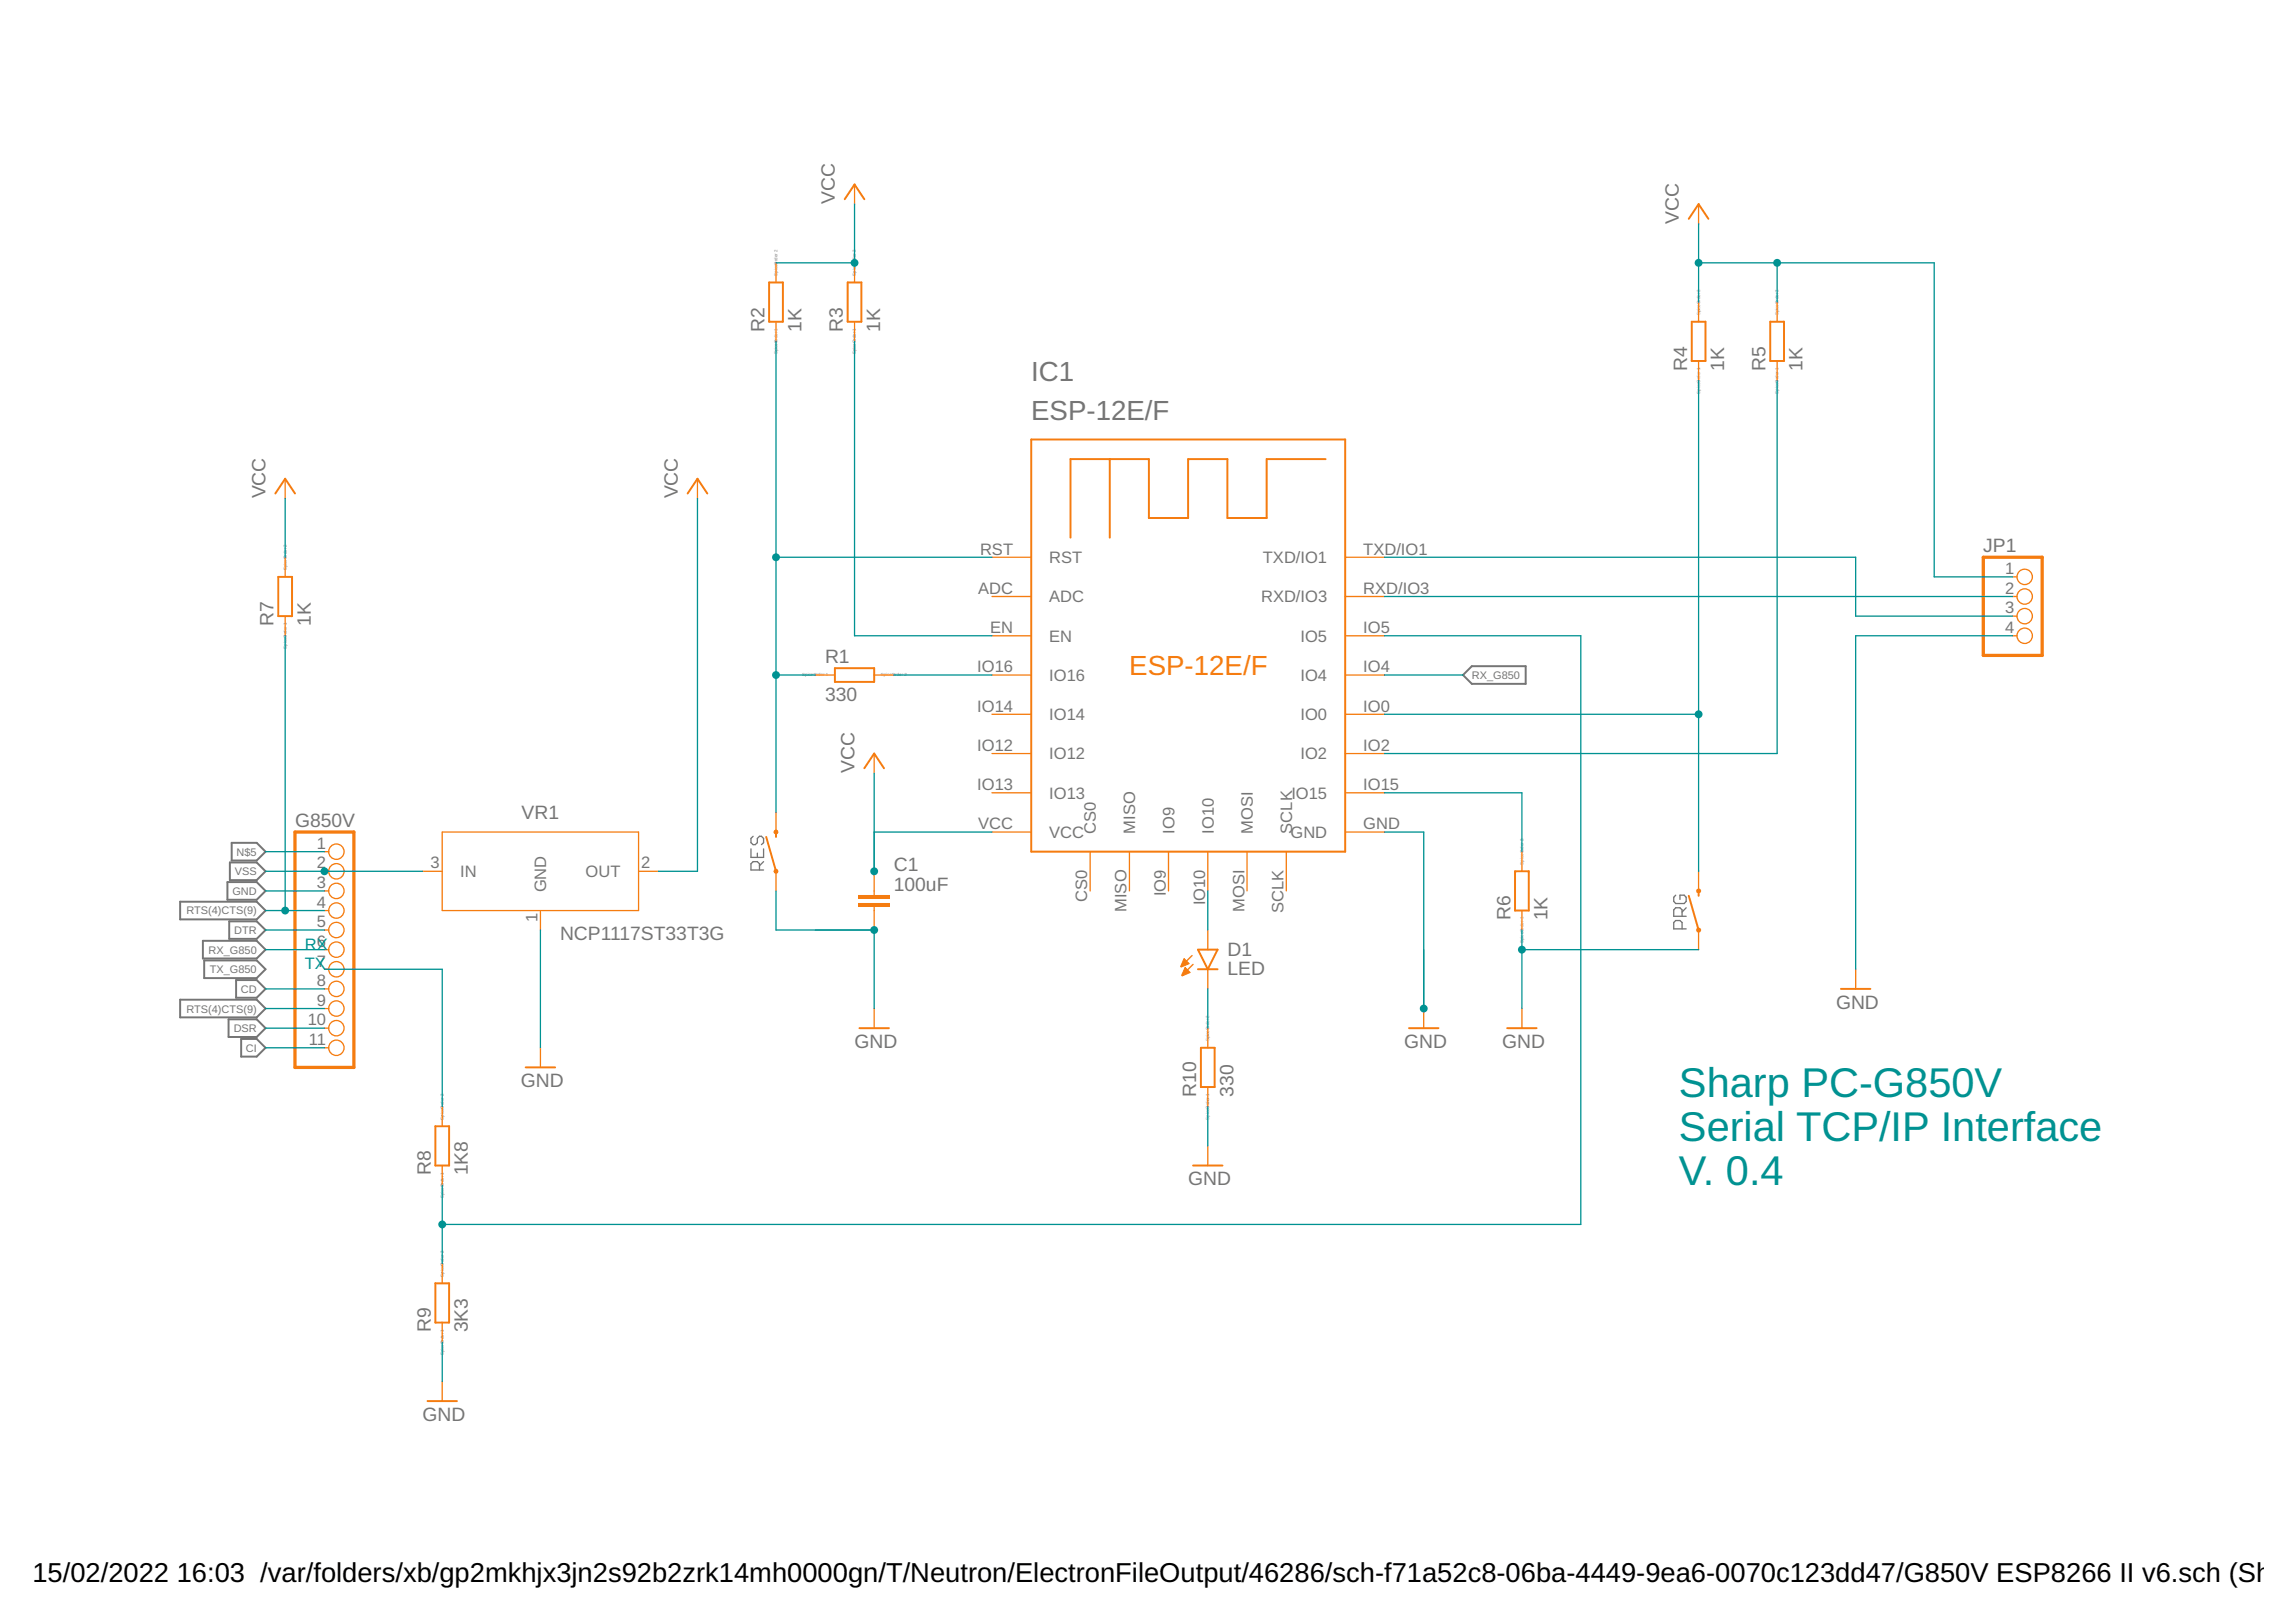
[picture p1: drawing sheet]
<svg xmlns="http://www.w3.org/2000/svg" width="297mm" height="210mm" viewBox="0 0 297 210" stroke-linecap="round" stroke-linejoin="round" font-family="sans-serif">
<defs><g id="words">
<g font-size="5.4" fill="#009292">
<text x="217.2" y="141.9">Sharp PC-G850V</text>
<text x="217.2" y="147.7">Serial TCP/IP Interface</text>
<text x="217.2" y="153.4">V. 0.4</text>
</g>
<g font-size="3.6" fill="#757575">
<text x="133.4" y="49.3">IC1</text>
<text x="133.4" y="54.3">ESP-12E/F</text>
</g>
<text font-size="3.6" fill="#f57c10" x="146.1" y="87.4">ESP-12E/F</text>
<g font-size="3.5">
<text x="4.2" y="204.7">15/02/2022</text>
<text x="22.9" y="204.7">16:03 /var/folders/xb/gp2mkhjx3jn2s92b2zrk14mh0000gn/T/Neutron/ElectronFileOutput/46286/sch-f71a52c8-06ba-4449-9ea6-0070c123dd47/G850V ESP8266 II v6.sch (Sheet</text>
</g>
<g font-size="2.5" fill="#757575">
<text x="108" y="26.4" transform="rotate(-90 108 26.4)">VCC</text>
<text x="217.2" y="28.9" transform="rotate(-90 217.2 28.9)">VCC</text>
<text x="98.9" y="42.9" transform="rotate(-90 98.9 42.9)">R2</text>
<text x="103.7" y="42.9" transform="rotate(-90 103.7 42.9)">1K</text>
<text x="109.1" y="42.9" transform="rotate(-90 109.1 42.9)">R3</text>
<text x="113.9" y="42.9" transform="rotate(-90 113.9 42.9)">1K</text>
<text x="218.3" y="48" transform="rotate(-90 218.3 48)">R4</text>
<text x="223.1" y="48" transform="rotate(-90 223.1 48)">1K</text>
<text x="228.4" y="48" transform="rotate(-90 228.4 48)">R5</text>
<text x="233.2" y="48" transform="rotate(-90 233.2 48)">1K</text>
<text x="34.4" y="64.5" transform="rotate(-90 34.4 64.5)">VCC</text>
<text x="87.7" y="64.5" transform="rotate(-90 87.7 64.5)">VCC</text>
<text x="256.6" y="71.5">JP1</text>
<text x="35.4" y="81" transform="rotate(-90 35.4 81)">R7</text>
<text x="40.2" y="81" transform="rotate(-90 40.2 81)">1K</text>
<text x="106.7" y="85.9">R1</text>
<text x="106.7" y="90.7">330</text>
<text x="110.5" y="100" transform="rotate(-90 110.5 100)">VCC</text>
<text x="38.2" y="107">G850V</text>
<text x="67.5" y="106">VR1</text>
<text x="115.6" y="112.7">C1</text>
<text x="115.6" y="115.3">100uF</text>
<text x="195.4" y="119.1" transform="rotate(-90 195.4 119.1)">R6</text>
<text x="200.2" y="119.1" transform="rotate(-90 200.2 119.1)">1K</text>
<text x="72.5" y="121.6">NCP1117ST33T3G</text>
<text x="158.8" y="123.7">D1</text>
<text x="158.8" y="126.2">LED</text>
<text x="237.5" y="130.5">GND</text>
<text x="110.5" y="135.6">GND</text>
<text x="181.7" y="135.6">GND</text>
<text x="194.4" y="135.6">GND</text>
<text x="67.4" y="140.7">GND</text>
<text x="154.8" y="141.9" transform="rotate(-90 154.8 141.9)">R10</text>
<text x="159.6" y="141.9" transform="rotate(-90 159.6 141.9)">330</text>
<text x="55.7" y="152.1" transform="rotate(-90 55.7 152.1)">R8</text>
<text x="60.5" y="152.1" transform="rotate(-90 60.5 152.1)">1K8</text>
<text x="153.7" y="153.4">GND</text>
<text x="55.7" y="172.4" transform="rotate(-90 55.7 172.4)">R9</text>
<text x="60.5" y="172.4" transform="rotate(-90 60.5 172.4)">3K3</text>
<text x="54.7" y="183.8">GND</text>
</g>
<g font-size="2.1" fill="#757575">
<text x="126.8" y="71.8">RST</text>
<text x="176.4" y="71.8">TXD/IO1</text>
<text x="126.6" y="76.8">ADC</text>
<text x="135.7" y="72.9">RST</text>
<text x="135.7" y="78">ADC</text>
<text x="163.2" y="78">RXD/IO3</text>
<text x="163.4" y="72.9">TXD/IO1</text>
<text x="176.4" y="76.8">RXD/IO3</text>
<text x="259.4" y="74.3">1</text>
<text x="259.4" y="76.8">2</text>
<text x="128.1" y="81.9">EN</text>
<text x="135.7" y="83">EN</text>
<text x="168.3" y="83">IO5</text>
<text x="176.4" y="81.9">IO5</text>
<text x="259.4" y="79.4">3</text>
<text x="259.4" y="81.9">4</text>
<text x="126.4" y="87">IO16</text>
<text x="135.7" y="88.1">IO16</text>
<text x="168.3" y="88.1">IO4</text>
<text x="176.4" y="87">IO4</text>
<text x="126.4" y="92.1">IO14</text>
<text x="135.7" y="93.2">IO14</text>
<text x="168.3" y="93.2">IO0</text>
<text x="176.4" y="92.1">IO0</text>
<text x="126.4" y="97.2">IO12</text>
<text x="135.7" y="98.3">IO12</text>
<text x="168.3" y="98.3">IO2</text>
<text x="176.4" y="97.2">IO2</text>
<text x="126.4" y="102.2">IO13</text>
<text x="126.6" y="107.3">VCC</text>
<text x="135.7" y="103.4">IO13</text>
<text x="141.8" y="107.9" transform="rotate(-90 141.8 107.9)">CS0</text>
<text x="146.9" y="107.9" transform="rotate(-90 146.9 107.9)">MISO</text>
<text x="151.9" y="107.9" transform="rotate(-90 151.9 107.9)">IO9</text>
<text x="157" y="107.9" transform="rotate(-90 157 107.9)">IO10</text>
<text x="162.1" y="107.9" transform="rotate(-90 162.1 107.9)">MOSI</text>
<text x="167.1" y="103.4">IO15</text>
<text x="167.2" y="107.9" transform="rotate(-90 167.2 107.9)">SCLK</text>
<text x="176.4" y="107.3">GND</text>
<text x="176.4" y="102.2">IO15</text>
<text x="41" y="109.9">1</text>
<text x="41" y="112.4">2</text>
<text x="55.7" y="112.4">3</text>
<text x="59.6" y="113.5">IN</text>
<text x="75.8" y="113.5">OUT</text>
<text x="83" y="112.4">2</text>
<text x="135.7" y="108.4">VCC</text>
<text x="167" y="108.4">GND</text>
<text x="41" y="114.9">3</text>
<text x="41" y="117.5">4</text>
<text x="69.6" y="119.4" transform="rotate(-90 69.6 119.4)">1</text>
<text x="70.7" y="115.5" transform="rotate(-90 70.7 115.5)">GND</text>
<text x="140.7" y="116.7" transform="rotate(-90 140.7 116.7)">CS0</text>
<text x="145.7" y="118" transform="rotate(-90 145.7 118)">MISO</text>
<text x="150.8" y="116" transform="rotate(-90 150.8 116)">IO9</text>
<text x="155.9" y="117.2" transform="rotate(-90 155.9 117.2)">IO10</text>
<text x="161" y="118" transform="rotate(-90 161 118)">MOSI</text>
<text x="166.1" y="118.1" transform="rotate(-90 166.1 118.1)">SCLK</text>
<text x="41" y="120">5</text>
<text x="41" y="122.5">6</text>
<text x="41" y="125.1">7</text>
<text x="41" y="127.6">8</text>
<text x="41" y="130.2">9</text>
<text x="39.8" y="132.7">10</text>
<text x="40" y="135.2">11</text>
</g>
<g font-size="2.1" fill="#009292">
<text x="39.4" y="122.9">RX</text>
<text x="39.4" y="125.4">TX</text>
</g>
<g font-size="1.4" fill="#757575">
<text x="190.4" y="87.9">RX_G850</text>
<text x="30.4" y="113.3">VSS</text>
<text x="30.6" y="110.7">N$5</text>
<text x="24.1" y="118.3">RTS(4)CTS(9)</text>
<text x="30.1" y="115.8">GND</text>
<text x="27" y="123.4">RX_G850</text>
<text x="27.1" y="126">TX_G850</text>
<text x="30.3" y="120.9">DTR</text>
<text x="24.1" y="131">RTS(4)CTS(9)</text>
<text x="31.2" y="128.5">CD</text>
<text x="30.2" y="133.6">DSR</text>
<text x="31.8" y="136.1">CI</text>
</g>
<g font-size=".6" fill="#808080">
<text x="100.6" y="35.7" transform="rotate(-90 100.6 35.7)">SpiceOrder 2</text>
<text x="110.7" y="35.7" transform="rotate(-90 110.7 35.7)">SpiceOrder 2</text>
<text x="219.9" y="40.8" transform="rotate(-90 219.9 40.8)">SpiceOrder 2</text>
<text x="230.1" y="40.8" transform="rotate(-90 230.1 40.8)">SpiceOrder 2</text>
<text x="100.6" y="45.9" transform="rotate(-90 100.6 45.9)">SpiceOrder 1</text>
<text x="110.7" y="45.9" transform="rotate(-90 110.7 45.9)">SpiceOrder 1</text>
<text x="219.9" y="50.9" transform="rotate(-90 219.9 50.9)">SpiceOrder 1</text>
<text x="230.1" y="50.9" transform="rotate(-90 230.1 50.9)">SpiceOrder 1</text>
<text x="37.1" y="73.8" transform="rotate(-90 37.1 73.8)">SpiceOrder 2</text>
<text x="37.1" y="83.9" transform="rotate(-90 37.1 83.9)">SpiceOrder 1</text>
<text x="103.8" y="87.5">SpiceOrder 1</text>
<text x="114" y="87.5">SpiceOrder 2</text>
<text x="197.1" y="111.9" transform="rotate(-90 197.1 111.9)">SpiceOrder 2</text>
<text x="197.1" y="122" transform="rotate(-90 197.1 122)">SpiceOrder 1</text>
<text x="156.5" y="134.7" transform="rotate(-90 156.5 134.7)">SpiceOrder 2</text>
<text x="57.4" y="144.9" transform="rotate(-90 57.4 144.9)">SpiceOrder 2</text>
<text x="156.5" y="144.9" transform="rotate(-90 156.5 144.9)">SpiceOrder 1</text>
<text x="57.4" y="155" transform="rotate(-90 57.4 155)">SpiceOrder 1</text>
<text x="57.4" y="165.2" transform="rotate(-90 57.4 165.2)">SpiceOrder 2</text>
<text x="57.4" y="175.4" transform="rotate(-90 57.4 175.4)">SpiceOrder 1</text>
</g>
</g></defs>
<path d="M97.2 109.9v1.1h1.6v-1.1M97.4 108.2l-.2 .3v.6l.2 .2h.3l.3-.2v-.6l.3-.3h.2l.3 .3v.6l-.3 .2M98 110.4v.6M98.3 112.6v-.8l-.3-.3h-.6l-.2 .3v.8h1.6M98.8 111.5l-.5 .5M216.8 115.8l-.3 .3v.5l.3 .3h1.1l.2-.3v-.5l-.2-.3h-.6v.6M217.6 118.6v-.8l-.3-.3h-.5l-.3 .3v.8h1.6M218.1 117.5l-.5 .5M217.6 120.2v-.8l-.3-.3h-.5l-.3 .3v.8h1.6" fill="none" stroke="#757575" stroke-width=".17"/>
<path d="M189.3 87.4l1.1-1.2h7v2.3h-7zM23.3 116.7h9.9l1.2 1.1-1.2 1.2h-9.9zM29.4 114.2h3.8l1.2 1.1-1.2 1.1h-3.8zM29.7 119.2h3.5l1.2 1.2-1.2 1.1h-3.5zM29.7 111.6h3.5l1.2 1.2-1.2 1.1h-3.5zM30 109.1h3.2l1.2 1.1-1.2 1.2h-3.2zM23.3 129.4h9.9l1.2 1.1-1.2 1.2h-9.9zM26.2 121.8h7l1.2 1.1-1.2 1.1h-7zM26.4 124.3h6.8l1.2 1.1-1.2 1.2h-6.8zM29.6 131.9h3.6l1.2 1.2-1.2 1.1h-3.6zM30.5 126.8h2.7l1.2 1.2-1.2 1.1h-2.7zM31.2 134.5h2l1.2 1.1-1.2 1.1h-2z" fill="none" stroke="#757575" stroke-width=".25"/>
<path d="M109.3 25.8l1.3-1.9 1.2 1.9M218.5 28.3l1.3-1.9 1.2 1.9M108 86.5h5.1v1.7h-5.1zM111.8 99.4l1.3-1.9 1.3 1.9M218.5 115.9l1.3 4.5M219.8 115.3v.6M111.2 133.1h3.8M182.3 133.1h3.8M195 133.1h3.8" fill="none" stroke="#f57c10" stroke-width=".25"/>
<path d="M110.6 23.9v2.5M219.8 26.4v2.6M105.5 87.4h2.5M113.1 97.5v2.6M113.1 87.4h2.5M54.7 112.8h2.5M57.2 107.7h25.4v10.1h-25.4zM69.9 117.8v2.6M82.6 112.8h2.6M113.1 130.5v2.6M184.2 130.5v2.6M196.9 130.5v2.6" fill="none" stroke="#f57c10" stroke-width=".17"/>
<g fill="#f57c10">
<path d="M219.5 120.1l.3-.1 .2 .1 .1 .3-.1 .2-.2 .1-.3-.1-.1-.2z" fill-rule="evenodd"/>
<circle cx="219.7" cy="115.3" r=".33"/>
</g>
<g fill="#f57c10">
<path d="M219.5 120.1l.3-.1 .2 .1 .1 .3-.1 .2-.2 .1-.3-.1-.1-.2zM219.5 120.1l-.1 .3 .1 .2 .3 .1 .2-.1 .1-.2-.1-.3-.2-.1z"/>
<path d="M219.4 115.3a.35 .35 0 0 1 .7 0 .35 .35 0 0 1-.7 0zM219.4 115.3a.35 .35 0 0 0 .7 0 .35 .35 0 0 0-.7 0z"/>
</g>
<path d="M219.8 112.8v2.5M219.8 120.4v2.5" fill="none" stroke="#f57c10" stroke-width=".17"/>
<path d="M99.1 108.3l1.3 4.5M100.4 107.7v.6" fill="none" stroke="#f57c10" stroke-width=".25"/>
<g fill="#f57c10">
<circle cx="100.4" cy="112.8" r=".33"/>
<circle cx="100.4" cy="107.7" r=".33"/>
</g>
<g fill="#f57c10">
<path d="M100.1 112.8a.34 .34 0 0 1 .6 0 .34 .34 0 0 1-.6 0zM100.1 112.8a.33 .33 0 0 0 .6 0 .33 .33 0 0 0-.6 0z"/>
<path d="M100.1 107.7a.34 .34 0 0 1 .6 0 .34 .34 0 0 1-.6 0zM100.1 107.7a.33 .33 0 0 0 .6 0 .33 .33 0 0 0-.6 0z"/>
</g>
<g fill="none" stroke="#f57c10" stroke-width=".17">
<path d="M100.4 34v2.6M110.6 34v2.6M219.8 39.1v2.5M229.9 39.1v2.5M100.4 41.6v2.6M110.6 41.6v2.6M219.8 46.7v2.6M229.9 46.7v2.6M36.9 62v2.5M36.9 72.1v2.6M36.9 79.7v2.6M90.2 62v2.5"/>
<path d="M128.3 77.2h5.1M128.3 72.1h5.1M174 77.2h5.1M174 72.1h5.1M260.4 74.7h.5M260.4 77.2h.5M260.4 79.7h.5M128.3 82.3h5.1M128.3 87.4h5.1M128.3 92.4h5.1M128.3 97.5h5.1M174 82.3h5.1"/>
<path d="M174 87.4h5.1M174 92.4h5.1M174 97.5h5.1M260.4 82.3h.5M42 110.2h.5M42 112.8h.5M42 115.3h.5M42 117.8h.5M100.4 105.1v2.6M100.4 112.8v2.5M128.3 102.6h5.1M128.3 107.7h5.1"/>
<path d="M141 110.2v5.1M146.1 110.2v5.1M151.2 110.2v5.1M156.3 110.2v5.1M161.3 110.2v5.1M166.4 110.2v5.1M174 102.6h5.1M174 107.7h5.1M196.9 110.2v2.6M196.9 117.8v2.6M42 120.4h.5M42 122.9h.5"/>
<path d="M42 125.4h.5M42 128h.5M42 130.5h.5M42 133.1h.5M42 135.6h.5M69.9 135.6v2.5M154.2 123.7l-1.4 1.4M154.3 124.8l-1.3 1.4M156.3 120.4v2.5M156.3 125.4v2.6M156.3 133.1v2.5M240.1 125.4v2.6"/>
<path d="M57.2 143.2v2.6M57.2 150.8v2.6M156.3 140.7v2.5M156.3 148.3v2.5M57.2 163.5v2.6M57.2 171.2v2.5M57.2 178.8v2.5"/>
<circle cx="261.9" cy="74.7" r=".99"/>
<circle cx="261.9" cy="79.7" r=".99"/>
<circle cx="261.9" cy="77.2" r=".99"/>
<circle cx="261.9" cy="82.3" r=".99"/>
<circle cx="43.5" cy="112.8" r=".99"/>
<circle cx="43.5" cy="117.8" r=".99"/>
<circle cx="43.5" cy="110.2" r=".99"/>
<circle cx="43.5" cy="115.3" r=".99"/>
<circle cx="43.5" cy="120.4" r=".99"/>
<circle cx="43.5" cy="122.9" r=".99"/>
<circle cx="43.5" cy="130.5" r=".99"/>
<circle cx="43.5" cy="128" r=".99"/>
<circle cx="43.5" cy="125.4" r=".99"/>
<circle cx="43.5" cy="133.1" r=".99"/>
<circle cx="43.5" cy="135.6" r=".99"/>
</g>
<g fill="none" stroke="#f57c10" stroke-width=".25">
<path d="M99.5 36.6h1.8v5h-1.8zM109.7 36.6h1.7v5h-1.7zM133.4 56.9h40.6v53.3h-40.6zM143.6 59.4v10.2M171.5 59.4h-7.6v7.6h-5.1v-7.6h-5.1v7.6h-5.1v-7.6h-10.1v10.2M218.9 41.6h1.7v5.1h-1.7zM229 41.6h1.8v5.1h-1.8zM35.6 63.9l1.3-1.9 1.3 1.9M36 74.7h1.8v5h-1.8zM89 63.9l1.2-1.9 1.3 1.9M196 112.8h1.8v5h-1.8zM68 138.1h3.8"/>
<path d="M155 122.9h2.5l-1.2 2.5zM155 125.4h2.5M155.4 135.6h1.7v5.1h-1.7zM238.2 128h3.8M56.3 145.8h1.8v5h-1.8zM154.3 150.8h3.9M56.3 166.1h1.8v5.1h-1.8zM55.3 181.3h3.8"/>
</g>
<path d="M256.6 72.1h7.6v12.7h-7.6zM38.2 107.7h7.6v30.4h-7.6z" fill="none" stroke="#f57c10" stroke-width=".42"/>
<g fill="#f57c10" stroke="#f57c10" stroke-width=".13">
<path d="M153.2 124l.7 .7-1.1 .5-.1-.1z" fill-rule="evenodd"/>
<path d="M153.3 125.2l.7 .6-1.1 .5v-.1z" fill-rule="evenodd"/>
</g>
<g fill="#f57c10">
<path d="M111.1 116.8h4v.5h-4z" fill-rule="evenodd"/>
<path d="M111.1 115.8h4v.5h-4z" fill-rule="evenodd"/>
</g>
<g fill="#f57c10">
<path d="M111.1 116.8h4v.5h-4zM111.1 116.8v.5h4v-.5z"/>
<path d="M111.1 115.8h4v.5h-4zM111.1 115.8v.5h4v-.5z"/>
</g>
<path d="M113.1 112.8v3M113.1 117.3v3.1" fill="none" stroke="#f57c10" stroke-width=".17"/>
<path d="M196.9 120.4v10.1M196.9 122.9h22.9" fill="none" stroke="#009292" stroke-width=".17"/>
<circle cx="196.9" cy="122.9" r=".51" fill="#009292"/>
<path d="M196.4 122.9a.51 .51 0 0 1 1 0 .51 .51 0 0 1-1 0zM196.4 122.9a.51 .51 0 0 0 1 0 .51 .51 0 0 0-1 0z" fill="#009292"/>
<path d="M179.1 107.7h5.1v22.8" fill="none" stroke="#009292" stroke-width=".17"/>
<circle cx="184.2" cy="130.5" r=".51" fill="#009292"/>
<path d="M183.7 130.5a.51 .51 0 0 1 1 0 .51 .51 0 0 1-1 0zM183.7 130.5a.51 .51 0 0 0 1 0 .51 .51 0 0 0-1 0z" fill="#009292"/>
<path d="M100.4 115.3v5.1h12.7v10.1" fill="none" stroke="#009292" stroke-width=".17"/>
<circle cx="113.1" cy="120.4" r=".51" fill="#009292"/>
<path d="M112.6 120.4a.51 .51 0 0 1 1 0 .51 .51 0 0 1-1 0zM112.6 120.4a.51 .51 0 0 0 1 0 .51 .51 0 0 0-1 0z" fill="#009292"/>
<path d="M110.6 26.4v7.6h-10.2M260.4 82.3h-20.3v43.1M34.4 115.3h7.6M69.9 120.4v15.2M156.3 143.2v5.1M57.2 173.7v5.1" fill="none" stroke="#009292" stroke-width=".17"/>
<circle cx="110.6" cy="34" r=".51" fill="#009292"/>
<path d="M110 34a.55 .55 0 0 1 1.1 0 .55 .55 0 0 1-1.1 0zM110 34a.55 .55 0 0 0 1.1 0 .55 .55 0 0 0-1.1 0z" fill="#009292"/>
<path d="M219.8 29v10.1M219.8 34h30.4v40.7h10.2M229.9 34v5.1" fill="none" stroke="#009292" stroke-width=".17"/>
<g fill="#009292">
<circle cx="219.8" cy="34" r=".51"/>
<circle cx="229.9" cy="34" r=".51"/>
</g>
<g fill="#009292">
<path d="M219.2 34a.55 .55 0 0 1 1.1 0 .55 .55 0 0 1-1.1 0zM219.2 34a.55 .55 0 0 0 1.1 0 .55 .55 0 0 0-1.1 0z"/>
<path d="M229.4 34a.51 .51 0 0 1 1 0 .51 .51 0 0 1-1 0zM229.4 34a.51 .51 0 0 0 1 0 .51 .51 0 0 0-1 0z"/>
</g>
<path d="M90.2 64.5v48.3h-5M113.1 100.1v12.7M113.1 107.7h15.2" fill="none" stroke="#009292" stroke-width=".17"/>
<circle cx="113.1" cy="112.8" r=".51" fill="#009292"/>
<path d="M112.6 112.8a.51 .51 0 0 1 1 0 .51 .51 0 0 1-1 0zM112.6 112.8a.51 .51 0 0 0 1 0 .51 .51 0 0 0-1 0z" fill="#009292"/>
<path d="M100.4 44.2v60.9M36.9 64.5v7.6M100.4 72.1h27.9M100.4 87.4h5.1" fill="none" stroke="#009292" stroke-width=".17"/>
<g fill="#009292">
<circle cx="100.4" cy="87.4" r=".51"/>
<circle cx="100.4" cy="72.1" r=".51"/>
</g>
<g fill="#009292">
<path d="M99.9 87.4a.51 .51 0 0 1 1 0 .51 .51 0 0 1-1 0zM99.9 87.4a.51 .51 0 0 0 1 0 .51 .51 0 0 0-1 0z"/>
<path d="M99.9 72.1a.51 .51 0 0 1 1 0 .51 .51 0 0 1-1 0zM99.9 72.1a.51 .51 0 0 0 1 0 .51 .51 0 0 0-1 0z"/>
</g>
<path d="M219.8 49.3v63.5M179.1 72.1h61v7.6h20.3M179.1 92.4h40.7M179.1 102.6h17.8v7.6" fill="none" stroke="#009292" stroke-width=".17"/>
<circle cx="219.8" cy="92.4" r=".51" fill="#009292"/>
<path d="M219.2 92.4a.55 .55 0 0 1 1.1 0 .55 .55 0 0 1-1.1 0zM219.2 92.4a.55 .55 0 0 0 1.1 0 .55 .55 0 0 0-1.1 0z" fill="#009292"/>
<path d="M110.6 44.2v38.1h17.7M229.9 49.3v48.2h-50.8M179.1 77.2h81.3M115.6 87.4h12.7M34.4 112.8h20.3" fill="none" stroke="#009292" stroke-width=".17"/>
<circle cx="42" cy="112.8" r=".51" fill="#009292"/>
<path d="M41.5 112.8a.51 .51 0 0 1 1 0 .51 .51 0 0 1-1 0zM41.5 112.8a.51 .51 0 0 0 1 0 .51 .51 0 0 0-1 0z" fill="#009292"/>
<path d="M36.9 82.3v35.5M34.4 117.8h7.6M34.4 120.4h7.6M34.4 128h7.6M34.4 133.1h7.6M34.4 135.6h7.6" fill="none" stroke="#009292" stroke-width=".17"/>
<circle cx="36.9" cy="117.8" r=".51" fill="#009292"/>
<path d="M36.4 117.8a.51 .51 0 0 1 1 0 .51 .51 0 0 1-1 0zM36.4 117.8a.51 .51 0 0 0 1 0 .51 .51 0 0 0-1 0z" fill="#009292"/>
<path d="M179.1 87.4h10.2M179.1 82.3h25.4v76.2h-147.3M34.4 110.2h7.6M34.4 130.5h7.6M34.4 122.9h7.6M42 125.4h15.2v17.8M57.2 153.4v10.1" fill="none" stroke="#009292" stroke-width=".17"/>
<circle cx="57.2" cy="158.5" r=".51" fill="#009292"/>
<path d="M56.7 158.5a.51 .51 0 0 1 1 0 .51 .51 0 0 1-1 0zM56.7 158.5a.51 .51 0 0 0 1 0 .51 .51 0 0 0-1 0z" fill="#009292"/>
<path d="M156.3 115.3v5.1M156.3 128v5.1" fill="none" stroke="#009292" stroke-width=".17"/>
<use href="#words"/>
</svg>
